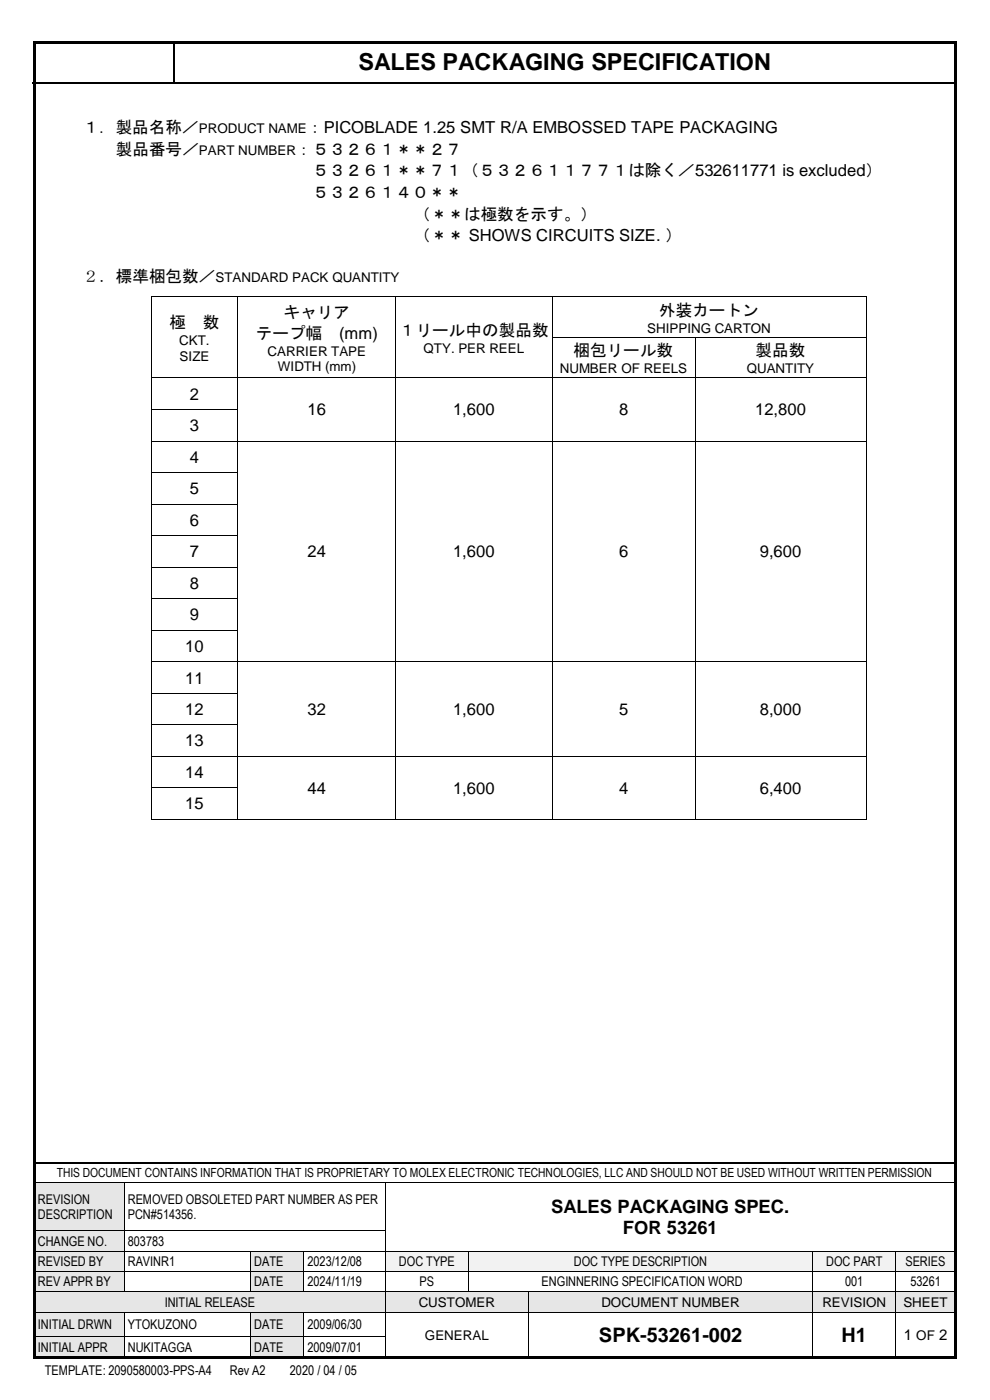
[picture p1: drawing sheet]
<svg xmlns="http://www.w3.org/2000/svg" width="210mm" height="297mm" viewBox="0 0 210 297" stroke-linecap="round" stroke-linejoin="round" font-family="sans-serif">
<defs><g id="words">
<text font-size="5" x="76" y="14.9">SALES PACKAGING SPECIFICATION</text>
<g font-size="4.2">
<text x="127.1" y="284.7">SPK-53261-002</text>
<text x="178.5" y="284.7">H1</text>
</g>
<g font-size="3.9">
<text x="116.9" y="257.3">SALES PACKAGING SPEC.</text>
<text x="132.1" y="261.7">FOR 53261</text>
</g>
<g font-size="3.5">
<text x="17.5" y="28.3">１．製品名称／</text>
<text x="65.1" y="28.3">：PICOBLADE 1.25 SMT R/A EMBOSSED TAPE PACKAGING</text>
<text x="24.6" y="32.9">製品番号／</text>
<text x="62.7" y="32.9">：５３２６１＊＊２７</text>
<text x="87.8" y="46.6">（＊＊は極数を示す。）</text>
<text x="87.8" y="51.2">（＊＊ SHOWS CIRCUITS SIZE. ）</text>
<text x="17.5" y="59.8">２．標準梱包数／</text>
<text x="35.9" y="69.6">極</text>
<text x="43" y="69.6">数</text>
<text x="54.3" y="71.9">テープ幅</text>
<text x="60.2" y="67.4">キャリア</text>
<text x="71.9" y="71.9">(mm)</text>
<text x="84.6" y="71.3">１リール中の製品数</text>
<text x="139.8" y="67">外装カートン</text>
<text x="121.6" y="75.6">梱包リール数</text>
<text x="160.3" y="75.6">製品数</text>
<text x="40.3" y="84.8">2</text>
<text x="65.2" y="88.1">16</text>
<text x="96.1" y="88.1">1,600</text>
<text x="131.3" y="88.1">8</text>
<text x="160.2" y="88.1">12,800</text>
<text x="40.3" y="91.5">3</text>
<text x="40.3" y="98.2">4</text>
<text x="40.3" y="104.9">5</text>
<text x="40.3" y="111.6">6</text>
<text x="40.3" y="118.3">7</text>
<text x="65.2" y="118.3">24</text>
<text x="96.1" y="118.3">1,600</text>
<text x="131.3" y="118.3">6</text>
<text x="161.2" y="118.3">9,600</text>
<text x="40.3" y="124.9">8</text>
<text x="40.3" y="131.6">9</text>
<text x="39.3" y="138.3">10</text>
<text x="39.3" y="145">11</text>
<text x="39.3" y="151.7">12</text>
<text x="65.2" y="151.7">32</text>
<text x="96.1" y="151.7">1,600</text>
<text x="131.3" y="151.7">5</text>
<text x="161.2" y="151.7">8,000</text>
<text x="39.3" y="158.4">13</text>
<text x="39.3" y="165">14</text>
<text x="39.3" y="171.7">15</text>
<text x="65.2" y="168.4">44</text>
<text x="96.1" y="168.4">1,600</text>
<text x="131.3" y="168.4">4</text>
<text x="161.2" y="168.4">6,400</text>
</g>
<g font-size="3.5" fill="#fff">
<text x="62.7" y="37.4">：５３２６１＊＊７１（５３２６１１７７１は除く／532611771 is excluded）</text>
<text x="62.7" y="42">：５３２６１４０＊＊</text>
</g>
<text font-size="3.2" x="191.7" y="284.4">1 OF 2</text>
<g font-size="2.8">
<text x="42.2" y="28.3">PRODUCT NAME</text>
<text x="42.2" y="32.9">PART NUMBER</text>
<text x="45.7" y="59.8">STANDARD PACK QUANTITY</text>
<text x="137.3" y="70.6">SHIPPING CARTON</text>
<text x="38" y="73.3">CKT.</text>
<text x="38.1" y="76.5">SIZE</text>
<text x="56.8" y="75.6">CARRIER TAPE</text>
<text x="89.8" y="74.9">QTY. PER REEL</text>
<text x="58.9" y="78.8">WIDTH (mm)</text>
<text x="118.8" y="79.2">NUMBER OF REELS</text>
<text x="158.4" y="79.2">QUANTITY</text>
<text x="8" y="255.3">REVISION</text>
<text x="27.1" y="255.3">REMOVED OBSOLETED PART NUMBER AS PER</text>
<text x="8" y="258.6">DESCRIPTION</text>
<text x="27.1" y="258.6">PCN#514356.</text>
<text x="8" y="264.2">CHANGE NO.</text>
<text x="8" y="268.6">REVISED BY</text>
<text x="27.1" y="264.2">803783</text>
<text x="27.1" y="268.6">RAVINR1</text>
<text x="53.9" y="268.6">DATE</text>
<text x="65.2" y="268.6">2023/12/08</text>
<text x="84.6" y="268.6">DOC TYPE</text>
<text x="121.7" y="268.6">DOC TYPE DESCRIPTION</text>
<text x="175.3" y="268.6">DOC PART</text>
<text x="192.1" y="268.6">SERIES</text>
<text x="8" y="272.9">REV APPR BY</text>
<text x="53.9" y="272.9">DATE</text>
<text x="65.2" y="272.9">2024/11/19</text>
<text x="89" y="272.9">PS</text>
<text x="114.9" y="272.9">ENGINNERING SPECIFICATION WORD</text>
<text x="179.3" y="272.9">001</text>
<text x="193.1" y="272.9">53261</text>
<text x="8" y="281.9">INITIAL DRWN</text>
<text x="27.1" y="281.9">YTOKUZONO</text>
<text x="34.9" y="277.2">INITIAL RELEASE</text>
<text x="53.9" y="281.9">DATE</text>
<text x="65.2" y="281.9">2009/06/30</text>
<text x="88.8" y="277.2">CUSTOMER</text>
<text x="127.6" y="277.2">DOCUMENT NUMBER</text>
<text x="174.4" y="277.2">REVISION</text>
<text x="191.6" y="277.2">SHEET</text>
<text x="8" y="286.7">INITIAL APPR</text>
<text x="27.1" y="286.7">NUKITAGGA</text>
<text x="53.9" y="286.7">DATE</text>
<text x="65.2" y="286.7">2009/07/01</text>
<text x="90.1" y="284.2">GENERAL</text>
<text x="9.5" y="291.8">TEMPLATE: 2090580003-PPS-A4</text>
<text x="48.8" y="291.8">Rev A2</text>
<text x="61.5" y="291.8">2020 / 04 / 05</text>
</g>
<text font-size="2.7" x="12" y="249.8">THIS DOCUMENT CONTAINS INFORMATION THAT IS PROPRIETARY TO MOLEX ELECTRONIC TECHNOLOGIES, LLC AND SHOULD NOT BE USED WITHOUT WRITTEN PERMISSION</text>
</g></defs>
<g fill="#000">
<path d="M36.7 8.9h.3v.2h-.3z" fill-rule="evenodd"/>
<path d="M36.7 17.4h.3v.3h-.3z" fill-rule="evenodd"/>
</g>
<path d="M6.9 17.6h29.8M36.9 9.1v8.3M37 17.6h165.8M7.3 246.7h195.3" fill="none" stroke="#000" stroke-width=".34"/>
<g fill="#e6e6e6">
<path d="M7.3 251h19v10h-19z" fill-rule="evenodd"/>
<path d="M8 252.8h17.6v3.2h-17.6z" fill-rule="evenodd"/>
<path d="M8 256h17.6v3.2h-17.6z" fill-rule="evenodd"/>
</g>
<path d="M7.3 250.9h19M26.4 251v10M26.5 250.9h55.2M81.8 251v10M81.9 250.9h120.7" fill="none" stroke="#000" stroke-width=".21"/>
<g fill="#000">
<path d="M26.3 250.9h.2v.1h-.2z" fill-rule="evenodd"/>
<path d="M81.7 250.9h.2v.1h-.2z" fill-rule="evenodd"/>
</g>
<g fill="#e6e6e6">
<path d="M7.3 261.2h19v4.1h-19z" fill-rule="evenodd"/>
<path d="M8 261.7h17.6v3.2h-17.6z" fill-rule="evenodd"/>
</g>
<path d="M7.3 261.1h19M26.4 261.2v4.1M26.5 261.1h55.2M81.8 261.2v4.1" fill="none" stroke="#000" stroke-width=".21"/>
<g fill="#000">
<path d="M26.3 261h.2v.2h-.2z" fill-rule="evenodd"/>
<path d="M81.7 261h.2v.2h-.2z" fill-rule="evenodd"/>
</g>
<g fill="#e6e6e6">
<path d="M7.3 265.5h19v4.2h-19z" fill-rule="evenodd"/>
<path d="M8 266h17.6v3.2h-17.6z" fill-rule="evenodd"/>
</g>
<g fill="#fff">
<path d="M26.5 265.5h26.6v4.2h-26.6z" fill-rule="evenodd"/>
<path d="M27.1 266h25.3v3.2h-25.3z" fill-rule="evenodd"/>
</g>
<g fill="#e6e6e6">
<path d="M53.3 265.5h11.1v4.2h-11.1z" fill-rule="evenodd"/>
<path d="M53.9 266h9.8v3.2h-9.8z" fill-rule="evenodd"/>
</g>
<g fill="#f2f2f2">
<path d="M81.8 265.5h17.5v4.2h-17.5z" fill-rule="evenodd"/>
<path d="M82.5 266h16.2v3.2h-16.2z" fill-rule="evenodd"/>
<path d="M99.5 265.5h72.8v4.2h-72.8z" fill-rule="evenodd"/>
<path d="M100.1 266h71.6v3.2h-71.6z" fill-rule="evenodd"/>
<path d="M172.5 265.5h17.5v4.2h-17.5z" fill-rule="evenodd"/>
<path d="M173.2 266h16.1v3.2h-16.1z" fill-rule="evenodd"/>
<path d="M190.2 265.5h12.4v4.2h-12.4z" fill-rule="evenodd"/>
<path d="M190.8 266h11v3.2h-11z" fill-rule="evenodd"/>
</g>
<g fill="none" stroke="#000" stroke-width=".21">
<path d="M7.3 265.4h19M26.4 265.5v4.2M26.5 265.4h26.6M53.2 265.5v4.2M53.3 265.4h11.1M64.5 265.5v4.2M64.6 265.4h17.1M81.8 265.5v4.2M81.9 265.4h17.4M99.4 265.5v4.2M99.5 265.4h72.9M172.5 265.5v4.2"/>
<path d="M172.5 265.4h17.5M190.1 265.5v4.2M190.2 265.4h12.5"/>
</g>
<g fill="#000">
<path d="M26.3 265.3h.2v.2h-.2z" fill-rule="evenodd"/>
<path d="M53.1 265.3h.2v.2h-.2z" fill-rule="evenodd"/>
<path d="M64.4 265.3h.2v.2h-.2z" fill-rule="evenodd"/>
<path d="M81.7 265.3h.2v.2h-.2z" fill-rule="evenodd"/>
<path d="M99.3 265.3h.2v.2h-.2z" fill-rule="evenodd"/>
<path d="M172.4 265.3h.1v.2h-.1z" fill-rule="evenodd"/>
<path d="M190 265.3h.2v.2h-.2z" fill-rule="evenodd"/>
</g>
<g fill="#e6e6e6">
<path d="M7.3 269.8h19v4.2h-19z" fill-rule="evenodd"/>
<path d="M8 270.3h17.6v3.2h-17.6z" fill-rule="evenodd"/>
</g>
<g fill="#fff">
<path d="M26.5 269.8h26.6v4.2h-26.6z" fill-rule="evenodd"/>
<path d="M27.1 270.3h25.3v3.2h-25.3z" fill-rule="evenodd"/>
</g>
<g fill="#e6e6e6">
<path d="M53.3 269.8h11.1v4.2h-11.1z" fill-rule="evenodd"/>
<path d="M53.9 270.3h9.8v3.2h-9.8z" fill-rule="evenodd"/>
</g>
<g fill="#fff">
<path d="M64.6 269.8h17.1v4.2h-17.1z" fill-rule="evenodd"/>
<path d="M65.2 270.3h15.8v3.2h-15.8z" fill-rule="evenodd"/>
</g>
<g fill="none" stroke="#000" stroke-width=".21">
<path d="M7.3 269.7h19M26.4 269.8v4.2M26.5 269.7h26.6M53.2 269.8v4.2M53.3 269.7h11.1M64.5 269.8v4.2M64.6 269.7h17.1M81.8 269.8v4.2M81.9 269.7h17.4M99.4 269.8v4.2M99.5 269.7h72.9M172.5 269.8v4.2"/>
<path d="M172.5 269.7h17.5M190.1 269.8v4.2M190.2 269.7h12.5"/>
</g>
<g fill="#000">
<path d="M26.3 269.7h.2v.1h-.2z" fill-rule="evenodd"/>
<path d="M53.1 269.7h.2v.1h-.2z" fill-rule="evenodd"/>
<path d="M64.4 269.7h.2v.1h-.2z" fill-rule="evenodd"/>
<path d="M81.7 269.7h.2v.1h-.2z" fill-rule="evenodd"/>
<path d="M99.3 269.7h.2v.1h-.2z" fill-rule="evenodd"/>
<path d="M172.4 269.7h.1v.1h-.1z" fill-rule="evenodd"/>
<path d="M190 269.7h.2v.1h-.2z" fill-rule="evenodd"/>
</g>
<g fill="#e6e6e6">
<path d="M7.3 274.1h74.4v4.2h-74.4z" fill-rule="evenodd"/>
<path d="M8 274.6h73v3.2h-73z" fill-rule="evenodd"/>
<path d="M81.8 274.1h30.2v4.2h-30.2z" fill-rule="evenodd"/>
<path d="M82.5 274.6h28.9v3.3h-28.9z" fill-rule="evenodd"/>
<path d="M112.2 274.1h60.1v4.2h-60.1z" fill-rule="evenodd"/>
<path d="M112.8 274.6h58.9v3.3h-58.9z" fill-rule="evenodd"/>
<path d="M172.5 274.1h17.5v4.2h-17.5z" fill-rule="evenodd"/>
<path d="M173.2 274.6h16.1v3.3h-16.1z" fill-rule="evenodd"/>
<path d="M190.2 274.1h12.4v4.2h-12.4z" fill-rule="evenodd"/>
<path d="M190.8 274.6h11v3.3h-11z" fill-rule="evenodd"/>
</g>
<g fill="none" stroke="#000" stroke-width=".21">
<path d="M7.3 274.1h19M26.5 274.1h26.6M53.3 274.1h11.1M64.6 274.1h17.1M81.8 274.1v4.2M81.9 274.1h17.4M99.5 274.1h12.5M112.1 274.1v4.2M112.2 274.1h60.2M172.5 274.1v4.2M172.5 274.1h17.5M190.1 274.1v4.2"/>
<path d="M190.2 274.1h12.5"/>
</g>
<g fill="#000">
<path d="M26.3 274h.2v.1h-.2z" fill-rule="evenodd"/>
<path d="M53.1 274h.2v.1h-.2z" fill-rule="evenodd"/>
<path d="M64.4 274h.2v.1h-.2z" fill-rule="evenodd"/>
<path d="M81.7 274h.2v.1h-.2z" fill-rule="evenodd"/>
<path d="M99.3 274h.2v.1h-.2z" fill-rule="evenodd"/>
<path d="M112 274h.2v.1h-.2z" fill-rule="evenodd"/>
<path d="M172.4 274h.1v.1h-.1z" fill-rule="evenodd"/>
<path d="M190 274h.2v.1h-.2z" fill-rule="evenodd"/>
</g>
<g fill="#e6e6e6">
<path d="M7.3 278.5h19v4.9h-19z" fill-rule="evenodd"/>
<path d="M8 279.3h17.6v3.2h-17.6z" fill-rule="evenodd"/>
<path d="M53.3 278.5h11.1v4.9h-11.1z" fill-rule="evenodd"/>
<path d="M53.9 279.3h9.8v3.2h-9.8z" fill-rule="evenodd"/>
</g>
<g fill="#fff">
<path d="M112.2 278.5h60.1v9.5h-60.1z" fill-rule="evenodd"/>
<path d="M112.8 280.8h58.9v4.9h-58.9z" fill-rule="evenodd"/>
<path d="M172.5 278.5h17.5v9.5h-17.5z" fill-rule="evenodd"/>
<path d="M173.2 280.8h16.1v4.9h-16.1z" fill-rule="evenodd"/>
<path d="M190.2 278.5h12.4v9.5h-12.4z" fill-rule="evenodd"/>
<path d="M190.8 281.4h11v3.6h-11z" fill-rule="evenodd"/>
</g>
<g fill="none" stroke="#000" stroke-width=".21">
<path d="M7.3 278.4h19M26.4 278.5v4.9M26.5 278.4h26.6M53.2 278.5v4.9M53.3 278.4h11.1M64.5 278.5v4.9M64.6 278.4h17.1M81.8 278.5v4.9M81.9 278.4h30.1M112.1 278.5v4.9M112.2 278.4h60.2M172.5 278.5v4.9"/>
<path d="M172.5 278.4h17.5M190.1 278.5v4.9M190.2 278.4h12.5"/>
</g>
<g fill="#000">
<path d="M26.3 278.3h.2v.2h-.2z" fill-rule="evenodd"/>
<path d="M53.1 278.3h.2v.2h-.2z" fill-rule="evenodd"/>
<path d="M64.4 278.3h.2v.2h-.2z" fill-rule="evenodd"/>
<path d="M81.7 278.3h.2v.2h-.2z" fill-rule="evenodd"/>
<path d="M112 278.3h.2v.2h-.2z" fill-rule="evenodd"/>
<path d="M172.4 278.3h.1v.2h-.1z" fill-rule="evenodd"/>
<path d="M190 278.3h.2v.2h-.2z" fill-rule="evenodd"/>
</g>
<g fill="#e6e6e6">
<path d="M7.3 283.5h19v4.5h-19z" fill-rule="evenodd"/>
<path d="M8 284.1h17.6v3.3h-17.6z" fill-rule="evenodd"/>
<path d="M53.3 283.5h11.1v4.5h-11.1z" fill-rule="evenodd"/>
<path d="M53.9 284.1h9.8v3.3h-9.8z" fill-rule="evenodd"/>
</g>
<g fill="none" stroke="#000" stroke-width=".21">
<path d="M32.1 63.1v8.4M32.1 71.7v8.4M32.2 63h18.1M50.4 63.1v8.4M50.4 71.7v8.4M50.5 63h33.4M84 63.1v8.4M84 71.7v8.4M84 63h33M117.1 63.1v8.4M117.1 71.7v8.4M117.2 63h66.5"/>
<path d="M117.2 71.6h30.2M147.5 71.7v8.4M147.6 71.6h36.1M183.8 63.1v8.4M183.8 71.7v8.4M32.1 80.3v6.5M32.1 87v6.5M32.1 93.7v6.5M32.2 80.2h18.1M32.2 86.9h18.1M32.2 93.6h18.1M50.4 80.3v6.5"/>
<path d="M50.4 87v6.5M50.4 93.7v6.5M50.5 80.2h33.4M50.5 93.6h33.4M84 80.3v6.5M84 87v6.5M84 93.7v6.5M84 80.2h33M84 93.6h33M117.1 80.3v6.5M117.1 87v6.5M117.1 93.7v6.5"/>
<path d="M117.2 80.2h30.2M117.2 93.6h30.2M147.5 80.3v6.5M147.5 87v6.5M147.5 93.7v6.5M147.6 80.2h36.1M147.6 93.6h36.1M183.8 80.3v6.5M183.8 87v6.5M183.8 93.7v6.5M32.1 100.3v6.6M32.1 107v6.6"/>
<path d="M32.1 113.7v6.5M32.2 100.3h18.1M32.2 107h18.1M32.2 113.6h18.1M50.4 100.3v6.6M50.4 107v6.6M50.4 113.7v6.5M84 100.3v6.6M84 107v6.6M84 113.7v6.5M117.1 100.3v6.6M117.1 107v6.6"/>
<path d="M117.1 113.7v6.5M147.5 100.3v6.6M147.5 107v6.6M147.5 113.7v6.5M183.8 100.3v6.6M183.8 107v6.6M183.8 113.7v6.5M32.1 120.4v6.5M32.1 127.1v6.5M32.1 133.8v6.5M32.2 120.3h18.1M32.2 127h18.1"/>
<path d="M32.2 133.7h18.1M50.4 120.4v6.5M50.4 127.1v6.5M50.4 133.8v6.5M84 120.4v6.5M84 127.1v6.5M84 133.8v6.5M117.1 120.4v6.5M117.1 127.1v6.5M117.1 133.8v6.5M147.5 120.4v6.5M147.5 127.1v6.5"/>
<path d="M147.5 133.8v6.5M183.8 120.4v6.5M183.8 127.1v6.5M183.8 133.8v6.5M32.1 140.5v6.5M32.1 147.1v6.5M32.1 153.8v6.5M32.2 140.4h18.1M32.2 147h18.1M32.2 153.7h18.1M50.4 140.5v6.5M50.4 147.1v6.5"/>
<path d="M50.4 153.8v6.5M50.5 140.4h33.4M84 140.5v6.5M84 147.1v6.5M84 153.8v6.5M84 140.4h33M117.1 140.5v6.5M117.1 147.1v6.5M117.1 153.8v6.5M117.2 140.4h30.2M147.5 140.5v6.5M147.5 147.1v6.5"/>
<path d="M147.5 153.8v6.5M147.6 140.4h36.1M183.8 140.5v6.5M183.8 147.1v6.5M183.8 153.8v6.5M32.1 160.5v6.5M32.1 167.2v6.5M32.2 160.4h18.1M32.2 167.1h18.1M32.2 173.8h18.1M50.4 160.5v6.5M50.4 167.2v6.5"/>
<path d="M50.5 160.4h33.4M50.5 173.8h33.4M84 160.5v6.5M84 167.2v6.5M84 160.4h33M84 173.8h33M117.1 160.5v6.5M117.1 167.2v6.5M117.2 160.4h30.2M117.2 173.8h30.2M147.5 160.5v6.5M147.5 167.2v6.5"/>
<path d="M147.6 160.4h36.1M147.6 173.8h36.1M183.8 160.5v6.5M183.8 167.2v6.5M7.3 283.5h19M26.4 283.5v4.5M26.5 283.5h26.6M53.2 283.5v4.5M53.3 283.5h11.1M64.5 283.5v4.5M64.6 283.5h17.1M81.8 283.5v4.5"/>
<path d="M112.1 283.5v4.5M172.5 283.5v4.5M190.1 283.5v4.5"/>
</g>
<g fill="#000">
<path d="M7 8.8h.5v.5h-.5z" fill-rule="evenodd"/>
<path d="M7 8.8h.5v.5h-.5z" fill-rule="evenodd"/>
<path d="M7.5 8.8h195v.5h-195z" fill-rule="evenodd"/>
<path d="M202.5 8.8h.5v.5h-.5z" fill-rule="evenodd"/>
<path d="M202.5 8.8h.5v.5h-.5z" fill-rule="evenodd"/>
<path d="M32 62.9h.2v.2h-.2z" fill-rule="evenodd"/>
<path d="M32 62.9h.2v.2h-.2z" fill-rule="evenodd"/>
<path d="M32 71.5h.2v.2h-.2z" fill-rule="evenodd"/>
<path d="M50.3 62.9h.2v.2h-.2z" fill-rule="evenodd"/>
<path d="M50.3 71.5h.2v.2h-.2z" fill-rule="evenodd"/>
<path d="M83.9 62.9h.1v.2h-.1z" fill-rule="evenodd"/>
<path d="M83.9 71.5h.1v.2h-.1z" fill-rule="evenodd"/>
<path d="M117 62.9h.2v.2h-.2z" fill-rule="evenodd"/>
<path d="M117 71.5h.2v.2h-.2z" fill-rule="evenodd"/>
<path d="M147.4 71.5h.2v.2h-.2z" fill-rule="evenodd"/>
<path d="M183.7 62.9h.2v.2h-.2z" fill-rule="evenodd"/>
<path d="M183.7 62.9h.2v.2h-.2z" fill-rule="evenodd"/>
<path d="M183.7 71.5h.2v.2h-.2z" fill-rule="evenodd"/>
<path d="M32 80.1h.2v.2h-.2z" fill-rule="evenodd"/>
<path d="M32 86.8h.2v.2h-.2z" fill-rule="evenodd"/>
<path d="M32 93.5h.2v.1h-.2z" fill-rule="evenodd"/>
<path d="M50.3 80.1h.2v.2h-.2z" fill-rule="evenodd"/>
<path d="M50.3 86.8h.2v.2h-.2z" fill-rule="evenodd"/>
<path d="M50.3 93.5h.2v.1h-.2z" fill-rule="evenodd"/>
<path d="M83.9 80.1h.1v.2h-.1z" fill-rule="evenodd"/>
<path d="M83.9 86.8h.1v.2h-.1z" fill-rule="evenodd"/>
<path d="M83.9 93.5h.1v.1h-.1z" fill-rule="evenodd"/>
<path d="M117 80.1h.2v.2h-.2z" fill-rule="evenodd"/>
<path d="M117 86.8h.2v.2h-.2z" fill-rule="evenodd"/>
<path d="M117 93.5h.2v.1h-.2z" fill-rule="evenodd"/>
<path d="M147.4 80.1h.2v.2h-.2z" fill-rule="evenodd"/>
<path d="M147.4 86.8h.2v.2h-.2z" fill-rule="evenodd"/>
<path d="M147.4 93.5h.2v.1h-.2z" fill-rule="evenodd"/>
<path d="M183.7 80.1h.2v.2h-.2z" fill-rule="evenodd"/>
<path d="M183.7 86.8h.2v.2h-.2z" fill-rule="evenodd"/>
<path d="M183.7 93.5h.2v.1h-.2z" fill-rule="evenodd"/>
<path d="M32 100.2h.2v.1h-.2z" fill-rule="evenodd"/>
<path d="M32 106.9h.2v.1h-.2z" fill-rule="evenodd"/>
<path d="M32 113.6h.2v.1h-.2z" fill-rule="evenodd"/>
<path d="M50.3 100.2h.2v.1h-.2z" fill-rule="evenodd"/>
<path d="M50.3 106.9h.2v.1h-.2z" fill-rule="evenodd"/>
<path d="M50.3 113.6h.2v.1h-.2z" fill-rule="evenodd"/>
<path d="M83.9 100.2h.1v.1h-.1z" fill-rule="evenodd"/>
<path d="M83.9 106.9h.1v.1h-.1z" fill-rule="evenodd"/>
<path d="M83.9 113.6h.1v.1h-.1z" fill-rule="evenodd"/>
<path d="M117 100.2h.2v.1h-.2z" fill-rule="evenodd"/>
<path d="M117 106.9h.2v.1h-.2z" fill-rule="evenodd"/>
<path d="M117 113.6h.2v.1h-.2z" fill-rule="evenodd"/>
<path d="M147.4 100.2h.2v.1h-.2z" fill-rule="evenodd"/>
<path d="M147.4 106.9h.2v.1h-.2z" fill-rule="evenodd"/>
<path d="M147.4 113.6h.2v.1h-.2z" fill-rule="evenodd"/>
<path d="M183.7 100.2h.2v.1h-.2z" fill-rule="evenodd"/>
<path d="M183.7 106.9h.2v.1h-.2z" fill-rule="evenodd"/>
<path d="M183.7 113.6h.2v.1h-.2z" fill-rule="evenodd"/>
<path d="M32 120.2h.2v.2h-.2z" fill-rule="evenodd"/>
<path d="M32 126.9h.2v.2h-.2z" fill-rule="evenodd"/>
<path d="M32 133.6h.2v.2h-.2z" fill-rule="evenodd"/>
<path d="M50.3 120.2h.2v.2h-.2z" fill-rule="evenodd"/>
<path d="M50.3 126.9h.2v.2h-.2z" fill-rule="evenodd"/>
<path d="M50.3 133.6h.2v.2h-.2z" fill-rule="evenodd"/>
<path d="M83.9 120.2h.1v.2h-.1z" fill-rule="evenodd"/>
<path d="M83.9 126.9h.1v.2h-.1z" fill-rule="evenodd"/>
<path d="M83.9 133.6h.1v.2h-.1z" fill-rule="evenodd"/>
<path d="M117 120.2h.2v.2h-.2z" fill-rule="evenodd"/>
<path d="M117 126.9h.2v.2h-.2z" fill-rule="evenodd"/>
<path d="M117 133.6h.2v.2h-.2z" fill-rule="evenodd"/>
<path d="M147.4 120.2h.2v.2h-.2z" fill-rule="evenodd"/>
<path d="M147.4 126.9h.2v.2h-.2z" fill-rule="evenodd"/>
<path d="M147.4 133.6h.2v.2h-.2z" fill-rule="evenodd"/>
<path d="M183.7 120.2h.2v.2h-.2z" fill-rule="evenodd"/>
<path d="M183.7 126.9h.2v.2h-.2z" fill-rule="evenodd"/>
<path d="M183.7 133.6h.2v.2h-.2z" fill-rule="evenodd"/>
<path d="M32 140.3h.2v.2h-.2z" fill-rule="evenodd"/>
<path d="M32 147h.2v.1h-.2z" fill-rule="evenodd"/>
<path d="M32 153.6h.2v.2h-.2z" fill-rule="evenodd"/>
<path d="M50.3 140.3h.2v.2h-.2z" fill-rule="evenodd"/>
<path d="M50.3 147h.2v.1h-.2z" fill-rule="evenodd"/>
<path d="M50.3 153.6h.2v.2h-.2z" fill-rule="evenodd"/>
<path d="M83.9 140.3h.1v.2h-.1z" fill-rule="evenodd"/>
<path d="M83.9 147h.1v.1h-.1z" fill-rule="evenodd"/>
<path d="M83.9 153.6h.1v.2h-.1z" fill-rule="evenodd"/>
<path d="M117 140.3h.2v.2h-.2z" fill-rule="evenodd"/>
<path d="M117 147h.2v.1h-.2z" fill-rule="evenodd"/>
<path d="M117 153.6h.2v.2h-.2z" fill-rule="evenodd"/>
<path d="M147.4 140.3h.2v.2h-.2z" fill-rule="evenodd"/>
<path d="M147.4 147h.2v.1h-.2z" fill-rule="evenodd"/>
<path d="M147.4 153.6h.2v.2h-.2z" fill-rule="evenodd"/>
<path d="M183.7 140.3h.2v.2h-.2z" fill-rule="evenodd"/>
<path d="M183.7 147h.2v.1h-.2z" fill-rule="evenodd"/>
<path d="M183.7 153.6h.2v.2h-.2z" fill-rule="evenodd"/>
<path d="M32 160.3h.2v.2h-.2z" fill-rule="evenodd"/>
<path d="M32 167h.2v.2h-.2z" fill-rule="evenodd"/>
<path d="M32 173.7h.2v.2h-.2z" fill-rule="evenodd"/>
<path d="M32 173.7h.2v.2h-.2z" fill-rule="evenodd"/>
<path d="M50.3 160.3h.2v.2h-.2z" fill-rule="evenodd"/>
<path d="M50.3 167h.2v.2h-.2z" fill-rule="evenodd"/>
<path d="M50.3 173.7h.2v.2h-.2z" fill-rule="evenodd"/>
<path d="M83.9 160.3h.1v.2h-.1z" fill-rule="evenodd"/>
<path d="M83.9 167h.1v.2h-.1z" fill-rule="evenodd"/>
<path d="M83.9 173.7h.1v.2h-.1z" fill-rule="evenodd"/>
<path d="M117 160.3h.2v.2h-.2z" fill-rule="evenodd"/>
<path d="M117 167h.2v.2h-.2z" fill-rule="evenodd"/>
<path d="M117 173.7h.2v.2h-.2z" fill-rule="evenodd"/>
<path d="M147.4 160.3h.2v.2h-.2z" fill-rule="evenodd"/>
<path d="M147.4 167h.2v.2h-.2z" fill-rule="evenodd"/>
<path d="M147.4 173.7h.2v.2h-.2z" fill-rule="evenodd"/>
<path d="M183.7 160.3h.2v.2h-.2z" fill-rule="evenodd"/>
<path d="M183.7 167h.2v.2h-.2z" fill-rule="evenodd"/>
<path d="M183.7 173.7h.2v.2h-.2z" fill-rule="evenodd"/>
<path d="M183.7 173.7h.2v.2h-.2z" fill-rule="evenodd"/>
<path d="M7 9.3h.5v278.4h-.5z" fill-rule="evenodd"/>
<path d="M7 287.7h.5v.5h-.5z" fill-rule="evenodd"/>
<path d="M7 287.7h.5v.5h-.5z" fill-rule="evenodd"/>
<path d="M7.5 287.7h195v.5h-195z" fill-rule="evenodd"/>
<path d="M26.3 283.4h.2v.1h-.2z" fill-rule="evenodd"/>
<path d="M53.1 283.4h.2v.1h-.2z" fill-rule="evenodd"/>
<path d="M64.4 283.4h.2v.1h-.2z" fill-rule="evenodd"/>
<path d="M81.7 283.4h.2v.1h-.2z" fill-rule="evenodd"/>
<path d="M112 283.4h.2v.1h-.2z" fill-rule="evenodd"/>
<path d="M172.4 283.4h.1v.1h-.1z" fill-rule="evenodd"/>
<path d="M190 283.4h.2v.1h-.2z" fill-rule="evenodd"/>
<path d="M202.5 9.3h.5v278.4h-.5z" fill-rule="evenodd"/>
<path d="M202.5 287.7h.5v.5h-.5z" fill-rule="evenodd"/>
<path d="M202.5 287.7h.5v.5h-.5z" fill-rule="evenodd"/>
</g>
<use href="#words"/>
</svg>
